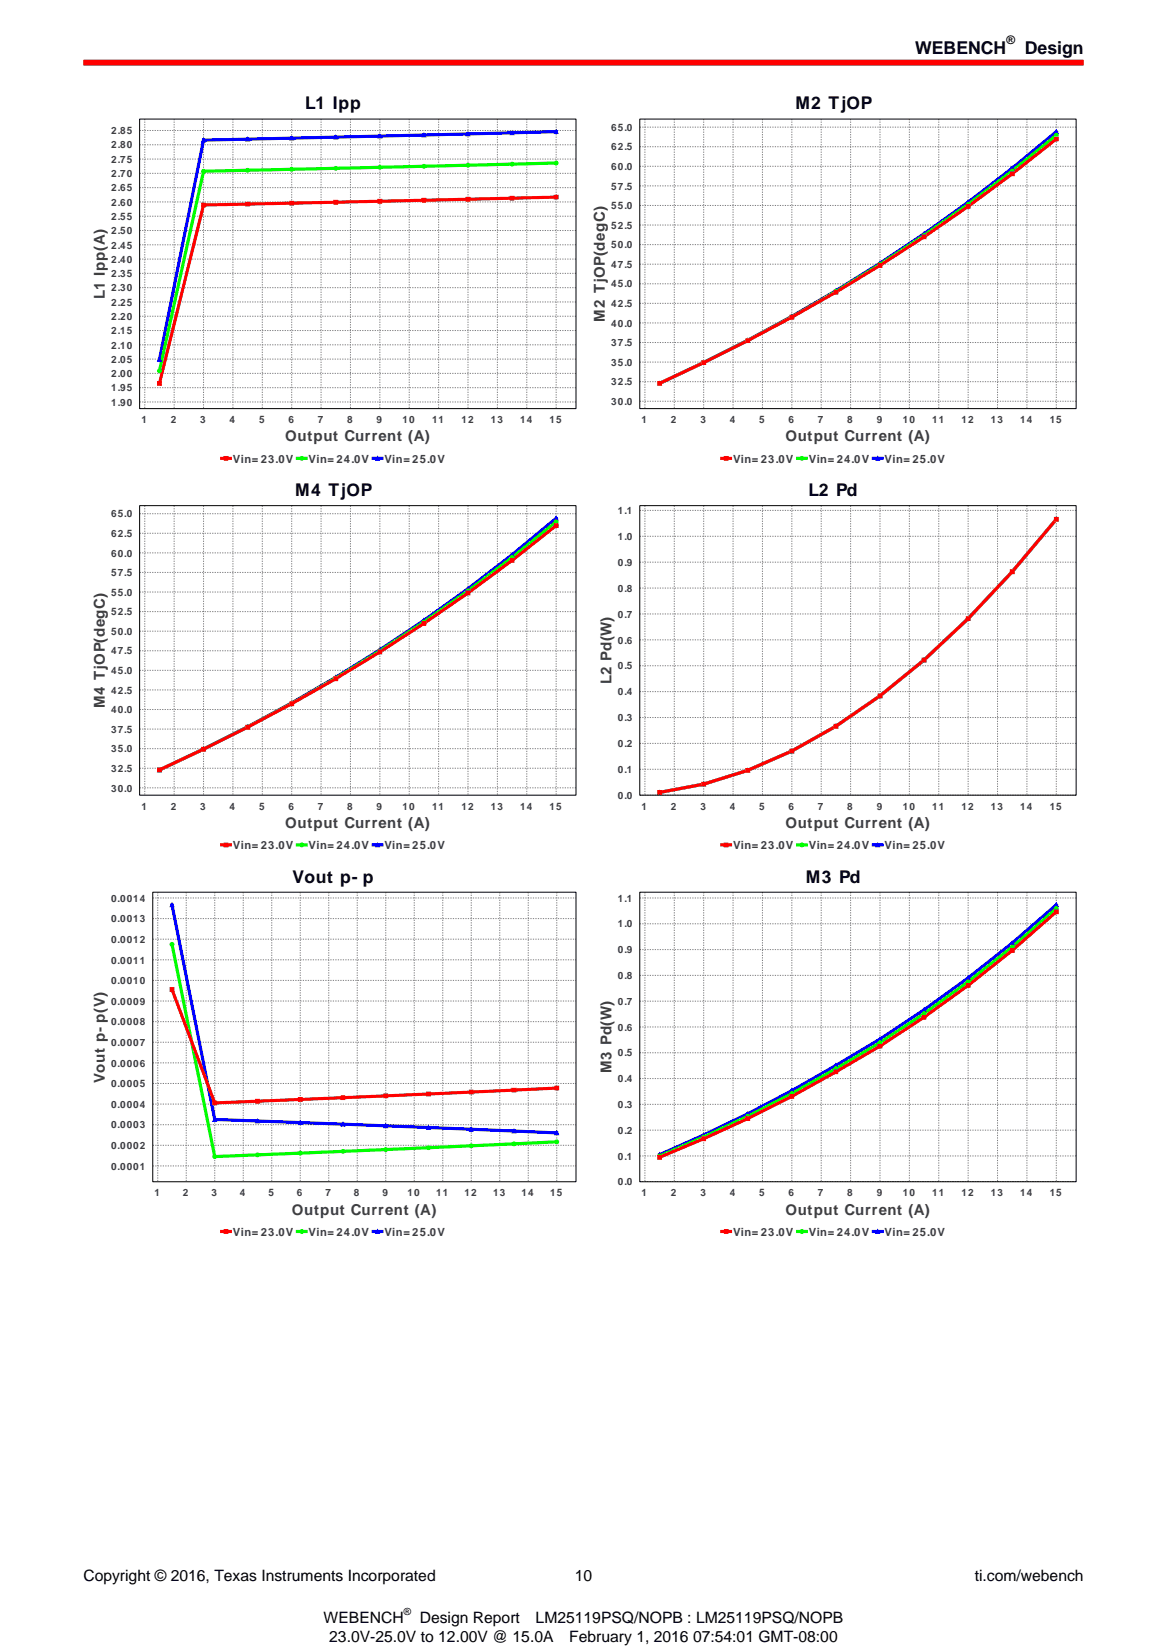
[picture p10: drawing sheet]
<svg xmlns="http://www.w3.org/2000/svg" width="210mm" height="297mm" viewBox="0 0 210 297" stroke-linecap="round" stroke-linejoin="round" font-family="sans-serif">
<defs><g id="words">
<g font-size="3.2">
<text x="164.7" y="9.6">WEBENCH</text>
<text x="184.4" y="9.6">Design</text>
</g>
<g font-size="3.1">
<text x="54.9" y="19.7">L1 Ipp</text>
<text x="143.1" y="19.7">M2 TjOP</text>
<text x="53.1" y="89.2">M4 TjOP</text>
<text x="145.5" y="89.2">L2 Pd</text>
<text x="52.6" y="158.8">Vout p- p</text>
<text x="145" y="158.8">M3 Pd</text>
</g>
<g font-size="2.8">
<text x="15" y="284.4">Copyright © 2016, Texas Instruments Incorporated</text>
<text x="103.4" y="284.4">10</text>
<text x="175.4" y="284.4">ti.com/webench</text>
<text x="58.2" y="292">WEBENCH</text>
<text x="75.5" y="292">Design Report</text>
<text x="96.4" y="292">LM25119PSQ/NOPB : LM25119PSQ/NOPB</text>
<text x="59.2" y="295.4">23.0V-25.0V to 12.00V @ 15.0A</text>
<text x="102.4" y="295.4">February 1, 2016 07:54:01 GMT-08:00</text>
</g>
<g font-size="2.7" fill="#404040">
<text x="18.9" y="53.8" transform="rotate(-90 18.9 53.8)">L1 Ipp(A)</text>
<text x="108.9" y="57.9" transform="rotate(-90 108.9 57.9)">M2 TjOP(degC)</text>
<text x="51.3" y="79.4">Output Current (A)</text>
<text x="141.3" y="79.4">Output Current (A)</text>
<text x="110" y="123.1" transform="rotate(-90 110 123.1)">L2 Pd(W)</text>
<text x="18.9" y="127.4" transform="rotate(-90 18.9 127.4)">M4 TjOP(degC)</text>
<text x="51.3" y="149">Output Current (A)</text>
<text x="141.3" y="149">Output Current (A)</text>
<text x="18.8" y="194.8" transform="rotate(-90 18.8 194.8)">Vout p- p(V)</text>
<text x="110" y="193" transform="rotate(-90 110 193)">M3 Pd(W)</text>
<text x="52.5" y="218.5">Output Current (A)</text>
<text x="141.3" y="218.5">Output Current (A)</text>
</g>
<text font-size="2.1" x="181.1" y="8">®</text>
<g font-size="2" fill="#404040">
<text x="41.9" y="83.2">Vin= 23.0V</text>
<text x="55.5" y="83.2">Vin= 24.0V</text>
<text x="69.2" y="83.2">Vin= 25.0V</text>
<text x="131.9" y="83.2">Vin= 23.0V</text>
<text x="145.5" y="83.2">Vin= 24.0V</text>
<text x="159.2" y="83.2">Vin= 25.0V</text>
<text x="41.9" y="152.7">Vin= 23.0V</text>
<text x="55.5" y="152.7">Vin= 24.0V</text>
<text x="69.2" y="152.7">Vin= 25.0V</text>
<text x="131.9" y="152.7">Vin= 23.0V</text>
<text x="145.5" y="152.7">Vin= 24.0V</text>
<text x="159.2" y="152.7">Vin= 25.0V</text>
<text x="41.9" y="222.3">Vin= 23.0V</text>
<text x="55.5" y="222.3">Vin= 24.0V</text>
<text x="69.2" y="222.3">Vin= 25.0V</text>
<text x="131.9" y="222.3">Vin= 23.0V</text>
<text x="145.5" y="222.3">Vin= 24.0V</text>
<text x="159.2" y="222.3">Vin= 25.0V</text>
</g>
<g font-size="1.8" fill="#404040">
<text x="110" y="23.5">65.0</text>
<text x="20" y="29.3">2.75</text>
<text x="20" y="26.7">2.80</text>
<text x="20" y="24.1">2.85</text>
<text x="110" y="27.1">62.5</text>
<text x="20" y="34.4">2.65</text>
<text x="20" y="31.9">2.70</text>
<text x="110" y="34.1">57.5</text>
<text x="110" y="30.6">60.0</text>
<text x="20" y="39.6">2.55</text>
<text x="20" y="37">2.60</text>
<text x="110" y="41.2">52.5</text>
<text x="110" y="37.6">55.0</text>
<text x="20" y="47.3">2.40</text>
<text x="20" y="44.7">2.45</text>
<text x="20" y="42.1">2.50</text>
<text x="110" y="44.7">50.0</text>
<text x="20" y="52.4">2.30</text>
<text x="20" y="49.8">2.35</text>
<text x="110" y="51.7">45.0</text>
<text x="110" y="48.2">47.5</text>
<text x="20" y="57.6">2.20</text>
<text x="20" y="55">2.25</text>
<text x="110" y="58.8">40.0</text>
<text x="110" y="55.2">42.5</text>
<text x="20" y="65.3">2.05</text>
<text x="20" y="62.7">2.10</text>
<text x="20" y="60.1">2.15</text>
<text x="110" y="65.8">35.0</text>
<text x="110" y="62.3">37.5</text>
<text x="20" y="70.4">1.95</text>
<text x="20" y="67.8">2.00</text>
<text x="110" y="69.3">32.5</text>
<text x="20" y="73">1.90</text>
<text x="25.5" y="76.1">1</text>
<text x="30.7" y="76.1">2</text>
<text x="36" y="76.1">3</text>
<text x="41.3" y="76.1">4</text>
<text x="46.6" y="76.1">5</text>
<text x="51.9" y="76.1">6</text>
<text x="57.2" y="76.1">7</text>
<text x="62.5" y="76.1">8</text>
<text x="67.8" y="76.1">9</text>
<text x="72.5" y="76.1">10</text>
<text x="77.7" y="76.1">11</text>
<text x="83" y="76.1">12</text>
<text x="88.3" y="76.1">13</text>
<text x="93.6" y="76.1">14</text>
<text x="98.9" y="76.1">15</text>
<text x="110" y="72.9">30.0</text>
<text x="115.5" y="76.1">1</text>
<text x="120.7" y="76.1">2</text>
<text x="126" y="76.1">3</text>
<text x="131.3" y="76.1">4</text>
<text x="136.6" y="76.1">5</text>
<text x="141.9" y="76.1">6</text>
<text x="147.2" y="76.1">7</text>
<text x="152.5" y="76.1">8</text>
<text x="157.8" y="76.1">9</text>
<text x="162.5" y="76.1">10</text>
<text x="167.7" y="76.1">11</text>
<text x="173" y="76.1">12</text>
<text x="178.3" y="76.1">13</text>
<text x="183.6" y="76.1">14</text>
<text x="188.9" y="76.1">15</text>
<text x="20" y="93.1">65.0</text>
<text x="111.2" y="92.5">1.1</text>
<text x="20" y="100.1">60.0</text>
<text x="20" y="96.6">62.5</text>
<text x="111.2" y="101.8">0.9</text>
<text x="111.2" y="97.1">1.0</text>
<text x="20" y="107.2">55.0</text>
<text x="20" y="103.6">57.5</text>
<text x="111.2" y="106.5">0.8</text>
<text x="20" y="110.7">52.5</text>
<text x="111.2" y="111.1">0.7</text>
<text x="20" y="117.7">47.5</text>
<text x="20" y="114.2">50.0</text>
<text x="111.2" y="115.8">0.6</text>
<text x="20" y="124.8">42.5</text>
<text x="20" y="121.3">45.0</text>
<text x="111.2" y="125.1">0.4</text>
<text x="111.2" y="120.4">0.5</text>
<text x="20" y="131.8">37.5</text>
<text x="20" y="128.3">40.0</text>
<text x="111.2" y="129.7">0.3</text>
<text x="20" y="135.3">35.0</text>
<text x="111.2" y="134.4">0.2</text>
<text x="20" y="142.4">30.0</text>
<text x="20" y="138.9">32.5</text>
<text x="111.2" y="143.7">0.0</text>
<text x="111.2" y="139.1">0.1</text>
<text x="25.5" y="145.7">1</text>
<text x="30.7" y="145.7">2</text>
<text x="36" y="145.7">3</text>
<text x="41.3" y="145.7">4</text>
<text x="46.6" y="145.7">5</text>
<text x="51.9" y="145.7">6</text>
<text x="57.2" y="145.7">7</text>
<text x="62.5" y="145.7">8</text>
<text x="67.8" y="145.7">9</text>
<text x="72.5" y="145.7">10</text>
<text x="77.7" y="145.7">11</text>
<text x="83" y="145.7">12</text>
<text x="88.3" y="145.7">13</text>
<text x="93.6" y="145.7">14</text>
<text x="98.9" y="145.7">15</text>
<text x="115.5" y="145.7">1</text>
<text x="120.7" y="145.7">2</text>
<text x="126" y="145.7">3</text>
<text x="131.3" y="145.7">4</text>
<text x="136.6" y="145.7">5</text>
<text x="141.9" y="145.7">6</text>
<text x="147.2" y="145.7">7</text>
<text x="152.5" y="145.7">8</text>
<text x="157.8" y="145.7">9</text>
<text x="162.5" y="145.7">10</text>
<text x="167.7" y="145.7">11</text>
<text x="173" y="145.7">12</text>
<text x="178.3" y="145.7">13</text>
<text x="183.6" y="145.7">14</text>
<text x="188.9" y="145.7">15</text>
<text x="20" y="165.9">0.0013</text>
<text x="20" y="162.2">0.0014</text>
<text x="111.2" y="166.8">1.0</text>
<text x="111.2" y="162.2">1.1</text>
<text x="20" y="173.3">0.0011</text>
<text x="20" y="169.6">0.0012</text>
<text x="111.2" y="171.5">0.9</text>
<text x="20" y="177">0.0010</text>
<text x="111.2" y="176.1">0.8</text>
<text x="20" y="184.5">0.0008</text>
<text x="20" y="180.7">0.0009</text>
<text x="111.2" y="185.4">0.6</text>
<text x="111.2" y="180.8">0.7</text>
<text x="20" y="191.9">0.0006</text>
<text x="20" y="188.2">0.0007</text>
<text x="111.2" y="190.1">0.5</text>
<text x="20" y="195.6">0.0005</text>
<text x="111.2" y="194.7">0.4</text>
<text x="20" y="203">0.0003</text>
<text x="20" y="199.3">0.0004</text>
<text x="111.2" y="204">0.2</text>
<text x="111.2" y="199.3">0.3</text>
<text x="20" y="206.7">0.0002</text>
<text x="111.2" y="208.6">0.1</text>
<text x="20" y="210.4">0.0001</text>
<text x="27.8" y="215.2">1</text>
<text x="32.9" y="215.2">2</text>
<text x="38" y="215.2">3</text>
<text x="43.2" y="215.2">4</text>
<text x="48.3" y="215.2">5</text>
<text x="53.4" y="215.2">6</text>
<text x="58.6" y="215.2">7</text>
<text x="63.7" y="215.2">8</text>
<text x="68.8" y="215.2">9</text>
<text x="73.4" y="215.2">10</text>
<text x="78.5" y="215.2">11</text>
<text x="83.6" y="215.2">12</text>
<text x="88.7" y="215.2">13</text>
<text x="93.9" y="215.2">14</text>
<text x="99" y="215.2">15</text>
<text x="111.2" y="213.3">0.0</text>
<text x="115.5" y="215.2">1</text>
<text x="120.7" y="215.2">2</text>
<text x="126" y="215.2">3</text>
<text x="131.3" y="215.2">4</text>
<text x="136.6" y="215.2">5</text>
<text x="141.9" y="215.2">6</text>
<text x="147.2" y="215.2">7</text>
<text x="152.5" y="215.2">8</text>
<text x="157.8" y="215.2">9</text>
<text x="162.5" y="215.2">10</text>
<text x="167.7" y="215.2">11</text>
<text x="173" y="215.2">12</text>
<text x="178.3" y="215.2">13</text>
<text x="183.6" y="215.2">14</text>
<text x="188.9" y="215.2">15</text>
</g>
<text font-size="1.8" x="72.7" y="290.6">®</text>
</g></defs>
<path d="M15 11.3h180" fill="none" stroke="#f00" stroke-width="1.1" stroke-linecap="butt"/>
<g fill="#fff">
<path d="M15 16.6h90v67.5h-90z"/>
<path d="M39.5 80.9h41v3.1h-41z"/>
</g>
<path d="M39.9 82.5h1.6" fill="none" stroke="#f00" stroke-width=".56"/>
<path d="M40.3 82.1h.7v.7h-.7z" fill="#f00"/>
<path d="M40.3 82.1h.7v.7h-.7z" fill="none" stroke="#f00" stroke-width=".18"/>
<path d="M53.5 82.5h1.6" fill="none" stroke="#0f0" stroke-width=".56"/>
<circle cx="54.3" cy="82.5" r=".34" fill="#0f0"/>
<circle cx="54.3" cy="82.5" r=".34" fill="none" stroke="#0f0" stroke-width=".18"/>
<path d="M67.2 82.5h1.5" fill="none" stroke="#00f" stroke-width=".56"/>
<path d="M67.9 82.1l.4 .7h-.7z" fill="#00f"/>
<path d="M67.9 82.1l.4 .7h-.7z" fill="none" stroke="#00f" stroke-width=".18"/>
<path d="M25.1 21.4h78.5v52.1h-78.5z" fill="#fff"/>
<g fill="none" stroke="#808080" stroke-width=".18" stroke-dasharray=".2 .2" stroke-linecap="butt">
<path d="M25.1 38.9h78.5M25.1 36.3h78.5M25.1 33.8h78.5M25.1 31.2h78.5M25.1 28.6h78.5M25.1 26h78.5M25.1 23.5h78.5M26.1 21.4v52.1M31.3 21.4v52.1M36.6 21.4v52.1M41.9 21.4v52.1M47.2 21.4v52.1"/>
<path d="M52.5 21.4v52.1M57.8 21.4v52.1M63.1 21.4v52.1M68.4 21.4v52.1M73.6 21.4v52.1M78.9 21.4v52.1M84.2 21.4v52.1M89.5 21.4v52.1M94.8 21.4v52.1M100.1 21.4v52.1M25.1 59.5h78.5M25.1 56.9h78.5"/>
<path d="M25.1 54.3h78.5M25.1 51.7h78.5M25.1 49.2h78.5M25.1 46.6h78.5M25.1 44h78.5M25.1 41.5h78.5M25.1 72.3h78.5M25.1 69.7h78.5M25.1 67.2h78.5M25.1 64.6h78.5M25.1 62h78.5"/>
</g>
<path d="M100.1 23.7l-63.5 1.5-7.9 39.5" fill="none" stroke="#00f" stroke-width=".56"/>
<path d="M100.1 29.3l-63.5 1.5-7.9 35.9" fill="none" stroke="#0f0" stroke-width=".56"/>
<path d="M100.1 35.5l-63.5 1.4-7.9 32.1" fill="none" stroke="#f00" stroke-width=".56"/>
<path d="M28.7 64.3l.3 .7h-.6z" fill="#00f"/>
<path d="M28.7 64.3l.3 .7h-.6z" fill="none" stroke="#00f" stroke-width=".18"/>
<path d="M36.6 24.9l.4 .6h-.7z" fill="#00f"/>
<path d="M36.6 24.9l.4 .6h-.7z" fill="none" stroke="#00f" stroke-width=".18"/>
<path d="M44.6 24.7l.3 .7h-.7z" fill="#00f"/>
<path d="M44.6 24.7l.3 .7h-.7z" fill="none" stroke="#00f" stroke-width=".18"/>
<path d="M52.5 24.5l.3 .7h-.6z" fill="#00f"/>
<path d="M52.5 24.5l.3 .7h-.6z" fill="none" stroke="#00f" stroke-width=".18"/>
<path d="M60.4 24.3l.4 .7h-.7z" fill="#00f"/>
<path d="M60.4 24.3l.4 .7h-.7z" fill="none" stroke="#00f" stroke-width=".18"/>
<path d="M68.4 24.1l.3 .7h-.7z" fill="#00f"/>
<path d="M68.4 24.1l.3 .7h-.7z" fill="none" stroke="#00f" stroke-width=".18"/>
<path d="M76.3 24l.3 .6h-.7z" fill="#00f"/>
<path d="M76.3 24l.3 .6h-.7z" fill="none" stroke="#00f" stroke-width=".18"/>
<path d="M84.2 23.8l.4 .6h-.7z" fill="#00f"/>
<path d="M84.2 23.8l.4 .6h-.7z" fill="none" stroke="#00f" stroke-width=".18"/>
<path d="M92.1 23.6l.4 .6h-.7z" fill="#00f"/>
<path d="M92.1 23.6l.4 .6h-.7z" fill="none" stroke="#00f" stroke-width=".18"/>
<path d="M100.1 23.3l.3 .7h-.7z" fill="#00f"/>
<path d="M100.1 23.3l.3 .7h-.7z" fill="none" stroke="#00f" stroke-width=".18"/>
<circle cx="28.7" cy="66.7" r=".34" fill="#0f0"/>
<circle cx="28.7" cy="66.7" r=".34" fill="none" stroke="#0f0" stroke-width=".18"/>
<circle cx="36.6" cy="30.8" r=".34" fill="#0f0"/>
<circle cx="36.6" cy="30.8" r=".34" fill="none" stroke="#0f0" stroke-width=".18"/>
<circle cx="44.6" cy="30.6" r=".34" fill="#0f0"/>
<circle cx="44.6" cy="30.6" r=".34" fill="none" stroke="#0f0" stroke-width=".18"/>
<circle cx="52.5" cy="30.5" r=".34" fill="#0f0"/>
<circle cx="52.5" cy="30.5" r=".34" fill="none" stroke="#0f0" stroke-width=".18"/>
<circle cx="60.4" cy="30.3" r=".34" fill="#0f0"/>
<circle cx="60.4" cy="30.3" r=".34" fill="none" stroke="#0f0" stroke-width=".18"/>
<circle cx="68.4" cy="30.1" r=".34" fill="#0f0"/>
<circle cx="68.4" cy="30.1" r=".34" fill="none" stroke="#0f0" stroke-width=".18"/>
<circle cx="76.3" cy="29.9" r=".34" fill="#0f0"/>
<circle cx="76.3" cy="29.9" r=".34" fill="none" stroke="#0f0" stroke-width=".18"/>
<circle cx="84.2" cy="29.7" r=".34" fill="#0f0"/>
<circle cx="84.2" cy="29.7" r=".34" fill="none" stroke="#0f0" stroke-width=".18"/>
<circle cx="92.1" cy="29.5" r=".34" fill="#0f0"/>
<circle cx="92.1" cy="29.5" r=".34" fill="none" stroke="#0f0" stroke-width=".18"/>
<circle cx="100.1" cy="29.3" r=".34" fill="#0f0"/>
<circle cx="100.1" cy="29.3" r=".34" fill="none" stroke="#0f0" stroke-width=".18"/>
<path d="M28.4 68.6h.6v.7h-.6z" fill="#f00"/>
<path d="M28.4 68.6h.6v.7h-.6z" fill="none" stroke="#f00" stroke-width=".18"/>
<path d="M36.3 36.5h.7v.7h-.7z" fill="#f00"/>
<path d="M36.3 36.5h.7v.7h-.7z" fill="none" stroke="#f00" stroke-width=".18"/>
<path d="M44.2 36.4h.7v.7h-.7z" fill="#f00"/>
<path d="M44.2 36.4h.7v.7h-.7z" fill="none" stroke="#f00" stroke-width=".18"/>
<path d="M52.2 36.2h.6v.7h-.6z" fill="#f00"/>
<path d="M52.2 36.2h.6v.7h-.6z" fill="none" stroke="#f00" stroke-width=".18"/>
<path d="M60.1 36h.7v.7h-.7z" fill="#f00"/>
<path d="M60.1 36h.7v.7h-.7z" fill="none" stroke="#f00" stroke-width=".18"/>
<path d="M68 35.9h.7v.6h-.7z" fill="#f00"/>
<path d="M68 35.9h.7v.6h-.7z" fill="none" stroke="#f00" stroke-width=".18"/>
<path d="M75.9 35.7h.7v.7h-.7z" fill="#f00"/>
<path d="M75.9 35.7h.7v.7h-.7z" fill="none" stroke="#f00" stroke-width=".18"/>
<path d="M83.9 35.5h.7v.7h-.7z" fill="#f00"/>
<path d="M83.9 35.5h.7v.7h-.7z" fill="none" stroke="#f00" stroke-width=".18"/>
<path d="M91.8 35.3h.7v.7h-.7z" fill="#f00"/>
<path d="M91.8 35.3h.7v.7h-.7z" fill="none" stroke="#f00" stroke-width=".18"/>
<path d="M99.7 35.1h.7v.7h-.7z" fill="#f00"/>
<path d="M99.7 35.1h.7v.7h-.7z" fill="none" stroke="#f00" stroke-width=".18"/>
<path d="M25.1 21.4h78.5v52.1h-78.5z" fill="none" stroke="#000" stroke-width=".18"/>
<g fill="#fff">
<path d="M105 16.6h90v67.5h-90z"/>
<path d="M129.5 80.9h41v3.1h-41z"/>
</g>
<path d="M129.9 82.5h1.6" fill="none" stroke="#f00" stroke-width=".56"/>
<path d="M130.3 82.1h.7v.7h-.7z" fill="#f00"/>
<path d="M130.3 82.1h.7v.7h-.7z" fill="none" stroke="#f00" stroke-width=".18"/>
<path d="M143.5 82.5h1.6" fill="none" stroke="#0f0" stroke-width=".56"/>
<circle cx="144.3" cy="82.5" r=".34" fill="#0f0"/>
<circle cx="144.3" cy="82.5" r=".34" fill="none" stroke="#0f0" stroke-width=".18"/>
<path d="M157.2 82.5h1.5" fill="none" stroke="#00f" stroke-width=".56"/>
<path d="M157.9 82.1l.4 .7h-.7z" fill="#00f"/>
<path d="M157.9 82.1l.4 .7h-.7z" fill="none" stroke="#00f" stroke-width=".18"/>
<path d="M115.1 21.4h78.5v52.1h-78.5z" fill="#fff"/>
<g fill="none" stroke="#808080" stroke-width=".18" stroke-dasharray=".2 .2" stroke-linecap="butt">
<path d="M115.1 37h78.5M115.1 33.4h78.5M115.1 29.9h78.5M115.1 26.4h78.5M115.1 22.9h78.5M116.1 21.4v52.1M121.3 21.4v52.1M126.6 21.4v52.1M131.9 21.4v52.1M137.2 21.4v52.1M142.5 21.4v52.1M147.8 21.4v52.1"/>
<path d="M153.1 21.4v52.1M158.4 21.4v52.1M163.6 21.4v52.1M168.9 21.4v52.1M174.2 21.4v52.1M179.5 21.4v52.1M184.8 21.4v52.1M190.1 21.4v52.1M115.1 58.1h78.5M115.1 54.6h78.5M115.1 51h78.5M115.1 47.5h78.5"/>
<path d="M115.1 44h78.5M115.1 40.5h78.5M115.1 72.2h78.5M115.1 68.7h78.5M115.1 65.1h78.5M115.1 61.6h78.5"/>
</g>
<path d="M190.1 23.7a299.3 299.3 0 0 1-71.4 45.3" fill="none" stroke="#00f" stroke-width=".56"/>
<path d="M190.1 24.3a309.4 309.4 0 0 1-71.4 44.7" fill="none" stroke="#0f0" stroke-width=".56"/>
<path d="M190.1 25a321.5 321.5 0 0 1-71.4 44" fill="none" stroke="#f00" stroke-width=".56"/>
<path d="M118.7 68.6l.3 .7h-.6z" fill="#00f"/>
<path d="M118.7 68.6l.3 .7h-.6z" fill="none" stroke="#00f" stroke-width=".18"/>
<path d="M126.6 64.9l.4 .6h-.7z" fill="#00f"/>
<path d="M126.6 64.9l.4 .6h-.7z" fill="none" stroke="#00f" stroke-width=".18"/>
<path d="M134.6 60.9l.3 .6h-.7z" fill="#00f"/>
<path d="M134.6 60.9l.3 .6h-.7z" fill="none" stroke="#00f" stroke-width=".18"/>
<path d="M142.5 56.6l.3 .6h-.6z" fill="#00f"/>
<path d="M142.5 56.6l.3 .6h-.6z" fill="none" stroke="#00f" stroke-width=".18"/>
<path d="M150.4 52l.4 .6h-.7z" fill="#00f"/>
<path d="M150.4 52l.4 .6h-.7z" fill="none" stroke="#00f" stroke-width=".18"/>
<path d="M158.4 47l.3 .7h-.7z" fill="#00f"/>
<path d="M158.4 47l.3 .7h-.7z" fill="none" stroke="#00f" stroke-width=".18"/>
<path d="M166.3 41.7l.3 .7h-.7z" fill="#00f"/>
<path d="M166.3 41.7l.3 .7h-.7z" fill="none" stroke="#00f" stroke-width=".18"/>
<path d="M174.2 36l.4 .7h-.7z" fill="#00f"/>
<path d="M174.2 36l.4 .7h-.7z" fill="none" stroke="#00f" stroke-width=".18"/>
<path d="M182.1 29.9l.4 .7h-.7z" fill="#00f"/>
<path d="M182.1 29.9l.4 .7h-.7z" fill="none" stroke="#00f" stroke-width=".18"/>
<path d="M190.1 23.3l.3 .7h-.7z" fill="#00f"/>
<path d="M190.1 23.3l.3 .7h-.7z" fill="none" stroke="#00f" stroke-width=".18"/>
<circle cx="118.7" cy="69" r=".34" fill="#0f0"/>
<circle cx="118.7" cy="69" r=".34" fill="none" stroke="#0f0" stroke-width=".18"/>
<circle cx="126.6" cy="65.2" r=".34" fill="#0f0"/>
<circle cx="126.6" cy="65.2" r=".34" fill="none" stroke="#0f0" stroke-width=".18"/>
<circle cx="134.6" cy="61.2" r=".34" fill="#0f0"/>
<circle cx="134.6" cy="61.2" r=".34" fill="none" stroke="#0f0" stroke-width=".18"/>
<circle cx="142.5" cy="57" r=".34" fill="#0f0"/>
<circle cx="142.5" cy="57" r=".34" fill="none" stroke="#0f0" stroke-width=".18"/>
<circle cx="150.4" cy="52.4" r=".34" fill="#0f0"/>
<circle cx="150.4" cy="52.4" r=".34" fill="none" stroke="#0f0" stroke-width=".18"/>
<circle cx="158.4" cy="47.5" r=".34" fill="#0f0"/>
<circle cx="158.4" cy="47.5" r=".34" fill="none" stroke="#0f0" stroke-width=".18"/>
<circle cx="166.3" cy="42.3" r=".34" fill="#0f0"/>
<circle cx="166.3" cy="42.3" r=".34" fill="none" stroke="#0f0" stroke-width=".18"/>
<circle cx="174.2" cy="36.7" r=".34" fill="#0f0"/>
<circle cx="174.2" cy="36.7" r=".34" fill="none" stroke="#0f0" stroke-width=".18"/>
<circle cx="182.1" cy="30.7" r=".34" fill="#0f0"/>
<circle cx="182.1" cy="30.7" r=".34" fill="none" stroke="#0f0" stroke-width=".18"/>
<circle cx="190.1" cy="24.3" r=".34" fill="#0f0"/>
<circle cx="190.1" cy="24.3" r=".34" fill="none" stroke="#0f0" stroke-width=".18"/>
<path d="M118.4 68.6h.6v.7h-.6z" fill="#f00"/>
<path d="M118.4 68.6h.6v.7h-.6z" fill="none" stroke="#f00" stroke-width=".18"/>
<path d="M126.3 64.9h.7v.7h-.7z" fill="#f00"/>
<path d="M126.3 64.9h.7v.7h-.7z" fill="none" stroke="#f00" stroke-width=".18"/>
<path d="M134.2 60.9h.7v.7h-.7z" fill="#f00"/>
<path d="M134.2 60.9h.7v.7h-.7z" fill="none" stroke="#f00" stroke-width=".18"/>
<path d="M142.2 56.7h.6v.7h-.6z" fill="#f00"/>
<path d="M142.2 56.7h.6v.7h-.6z" fill="none" stroke="#f00" stroke-width=".18"/>
<path d="M150.1 52.2h.7v.7h-.7z" fill="#f00"/>
<path d="M150.1 52.2h.7v.7h-.7z" fill="none" stroke="#f00" stroke-width=".18"/>
<path d="M158 47.4h.7v.7h-.7z" fill="#f00"/>
<path d="M158 47.4h.7v.7h-.7z" fill="none" stroke="#f00" stroke-width=".18"/>
<path d="M165.9 42.3h.7v.7h-.7z" fill="#f00"/>
<path d="M165.9 42.3h.7v.7h-.7z" fill="none" stroke="#f00" stroke-width=".18"/>
<path d="M173.9 36.8h.7v.7h-.7z" fill="#f00"/>
<path d="M173.9 36.8h.7v.7h-.7z" fill="none" stroke="#f00" stroke-width=".18"/>
<path d="M181.8 30.9h.7v.7h-.7z" fill="#f00"/>
<path d="M181.8 30.9h.7v.7h-.7z" fill="none" stroke="#f00" stroke-width=".18"/>
<path d="M189.7 24.7h.7v.6h-.7z" fill="#f00"/>
<path d="M189.7 24.7h.7v.6h-.7z" fill="none" stroke="#f00" stroke-width=".18"/>
<path d="M115.1 21.4h78.5v52.1h-78.5z" fill="none" stroke="#000" stroke-width=".18"/>
<g fill="#fff">
<path d="M15 86.1h90v67.5h-90z"/>
<path d="M39.5 150.5h41v3h-41z"/>
</g>
<path d="M39.9 152h1.6" fill="none" stroke="#f00" stroke-width=".56"/>
<path d="M40.3 151.7h.7v.6h-.7z" fill="#f00"/>
<path d="M40.3 151.7h.7v.6h-.7z" fill="none" stroke="#f00" stroke-width=".18"/>
<path d="M53.5 152h1.6" fill="none" stroke="#0f0" stroke-width=".56"/>
<circle cx="54.3" cy="152" r=".34" fill="#0f0"/>
<circle cx="54.3" cy="152" r=".34" fill="none" stroke="#0f0" stroke-width=".18"/>
<path d="M67.2 152h1.5" fill="none" stroke="#00f" stroke-width=".56"/>
<path d="M67.9 151.7l.4 .6h-.7z" fill="#00f"/>
<path d="M67.9 151.7l.4 .6h-.7z" fill="none" stroke="#00f" stroke-width=".18"/>
<path d="M25.1 91h78.5v52h-78.5z" fill="#fff"/>
<g fill="none" stroke="#808080" stroke-width=".18" stroke-dasharray=".2 .2" stroke-linecap="butt">
<path d="M25.1 99.5h78.5M25.1 95.9h78.5M25.1 92.4h78.5M26.1 91v52M31.3 91v52M36.6 91v52M41.9 91v52M47.2 91v52M52.5 91v52M57.8 91v52M63.1 91v52M68.4 91v52"/>
<path d="M73.6 91v52M78.9 91v52M84.2 91v52M89.5 91v52M94.8 91v52M100.1 91v52M25.1 117.1h78.5M25.1 113.5h78.5M25.1 110h78.5M25.1 106.5h78.5M25.1 103h78.5M25.1 138.2h78.5"/>
<path d="M25.1 134.7h78.5M25.1 131.2h78.5M25.1 127.6h78.5M25.1 124.1h78.5M25.1 120.6h78.5M25.1 141.7h78.5"/>
</g>
<path d="M100.1 93.2a299.3 299.3 0 0 1-71.4 45.3" fill="none" stroke="#00f" stroke-width=".56"/>
<path d="M100.1 93.9a309.4 309.4 0 0 1-71.4 44.6" fill="none" stroke="#0f0" stroke-width=".56"/>
<path d="M100.1 94.5a321.5 321.5 0 0 1-71.4 44" fill="none" stroke="#f00" stroke-width=".56"/>
<path d="M28.7 138.2l.3 .7h-.6z" fill="#00f"/>
<path d="M28.7 138.2l.3 .7h-.6z" fill="none" stroke="#00f" stroke-width=".18"/>
<path d="M36.6 134.4l.4 .7h-.7z" fill="#00f"/>
<path d="M36.6 134.4l.4 .7h-.7z" fill="none" stroke="#00f" stroke-width=".18"/>
<path d="M44.6 130.4l.3 .7h-.7z" fill="#00f"/>
<path d="M44.6 130.4l.3 .7h-.7z" fill="none" stroke="#00f" stroke-width=".18"/>
<path d="M52.5 126.1l.3 .7h-.6z" fill="#00f"/>
<path d="M52.5 126.1l.3 .7h-.6z" fill="none" stroke="#00f" stroke-width=".18"/>
<path d="M60.4 121.5l.4 .7h-.7z" fill="#00f"/>
<path d="M60.4 121.5l.4 .7h-.7z" fill="none" stroke="#00f" stroke-width=".18"/>
<path d="M68.4 116.6l.3 .6h-.7z" fill="#00f"/>
<path d="M68.4 116.6l.3 .6h-.7z" fill="none" stroke="#00f" stroke-width=".18"/>
<path d="M76.3 111.3l.3 .6h-.7z" fill="#00f"/>
<path d="M76.3 111.3l.3 .6h-.7z" fill="none" stroke="#00f" stroke-width=".18"/>
<path d="M84.2 105.6l.4 .6h-.7z" fill="#00f"/>
<path d="M84.2 105.6l.4 .6h-.7z" fill="none" stroke="#00f" stroke-width=".18"/>
<path d="M92.1 99.5l.4 .6h-.7z" fill="#00f"/>
<path d="M92.1 99.5l.4 .6h-.7z" fill="none" stroke="#00f" stroke-width=".18"/>
<path d="M100.1 92.9l.3 .7h-.7z" fill="#00f"/>
<path d="M100.1 92.9l.3 .7h-.7z" fill="none" stroke="#00f" stroke-width=".18"/>
<circle cx="28.7" cy="138.5" r=".34" fill="#0f0"/>
<circle cx="28.7" cy="138.5" r=".34" fill="none" stroke="#0f0" stroke-width=".18"/>
<circle cx="36.6" cy="134.8" r=".34" fill="#0f0"/>
<circle cx="36.6" cy="134.8" r=".34" fill="none" stroke="#0f0" stroke-width=".18"/>
<circle cx="44.6" cy="130.8" r=".34" fill="#0f0"/>
<circle cx="44.6" cy="130.8" r=".34" fill="none" stroke="#0f0" stroke-width=".18"/>
<circle cx="52.5" cy="126.5" r=".34" fill="#0f0"/>
<circle cx="52.5" cy="126.5" r=".34" fill="none" stroke="#0f0" stroke-width=".18"/>
<circle cx="60.4" cy="122" r=".34" fill="#0f0"/>
<circle cx="60.4" cy="122" r=".34" fill="none" stroke="#0f0" stroke-width=".18"/>
<circle cx="68.4" cy="117.1" r=".34" fill="#0f0"/>
<circle cx="68.4" cy="117.1" r=".34" fill="none" stroke="#0f0" stroke-width=".18"/>
<circle cx="76.3" cy="111.9" r=".34" fill="#0f0"/>
<circle cx="76.3" cy="111.9" r=".34" fill="none" stroke="#0f0" stroke-width=".18"/>
<circle cx="84.2" cy="106.3" r=".34" fill="#0f0"/>
<circle cx="84.2" cy="106.3" r=".34" fill="none" stroke="#0f0" stroke-width=".18"/>
<circle cx="92.1" cy="100.3" r=".34" fill="#0f0"/>
<circle cx="92.1" cy="100.3" r=".34" fill="none" stroke="#0f0" stroke-width=".18"/>
<circle cx="100.1" cy="93.9" r=".34" fill="#0f0"/>
<circle cx="100.1" cy="93.9" r=".34" fill="none" stroke="#0f0" stroke-width=".18"/>
<path d="M28.4 138.2h.6v.6h-.6z" fill="#f00"/>
<path d="M28.4 138.2h.6v.6h-.6z" fill="none" stroke="#f00" stroke-width=".18"/>
<path d="M36.3 134.4h.7v.7h-.7z" fill="#f00"/>
<path d="M36.3 134.4h.7v.7h-.7z" fill="none" stroke="#f00" stroke-width=".18"/>
<path d="M44.2 130.5h.7v.7h-.7z" fill="#f00"/>
<path d="M44.2 130.5h.7v.7h-.7z" fill="none" stroke="#f00" stroke-width=".18"/>
<path d="M52.2 126.3h.6v.6h-.6z" fill="#f00"/>
<path d="M52.2 126.3h.6v.6h-.6z" fill="none" stroke="#f00" stroke-width=".18"/>
<path d="M60.1 121.8h.7v.6h-.7z" fill="#f00"/>
<path d="M60.1 121.8h.7v.6h-.7z" fill="none" stroke="#f00" stroke-width=".18"/>
<path d="M68 117h.7v.6h-.7z" fill="#f00"/>
<path d="M68 117h.7v.6h-.7z" fill="none" stroke="#f00" stroke-width=".18"/>
<path d="M75.9 111.8h.7v.7h-.7z" fill="#f00"/>
<path d="M75.9 111.8h.7v.7h-.7z" fill="none" stroke="#f00" stroke-width=".18"/>
<path d="M83.9 106.3h.7v.7h-.7z" fill="#f00"/>
<path d="M83.9 106.3h.7v.7h-.7z" fill="none" stroke="#f00" stroke-width=".18"/>
<path d="M91.8 100.5h.7v.7h-.7z" fill="#f00"/>
<path d="M91.8 100.5h.7v.7h-.7z" fill="none" stroke="#f00" stroke-width=".18"/>
<path d="M99.7 94.2h.7v.7h-.7z" fill="#f00"/>
<path d="M99.7 94.2h.7v.7h-.7z" fill="none" stroke="#f00" stroke-width=".18"/>
<path d="M25.1 91h78.5v52h-78.5z" fill="none" stroke="#000" stroke-width=".18"/>
<g fill="#fff">
<path d="M105 86.1h90v67.5h-90z"/>
<path d="M129.5 150.5h41v3h-41z"/>
</g>
<path d="M129.9 152h1.6" fill="none" stroke="#f00" stroke-width=".56"/>
<path d="M130.3 151.7h.7v.6h-.7z" fill="#f00"/>
<path d="M130.3 151.7h.7v.6h-.7z" fill="none" stroke="#f00" stroke-width=".18"/>
<path d="M143.5 152h1.6" fill="none" stroke="#0f0" stroke-width=".56"/>
<circle cx="144.3" cy="152" r=".34" fill="#0f0"/>
<circle cx="144.3" cy="152" r=".34" fill="none" stroke="#0f0" stroke-width=".18"/>
<path d="M157.2 152h1.5" fill="none" stroke="#00f" stroke-width=".56"/>
<path d="M157.9 151.7l.4 .6h-.7z" fill="#00f"/>
<path d="M157.9 151.7l.4 .6h-.7z" fill="none" stroke="#00f" stroke-width=".18"/>
<path d="M115.1 91h78.5v52h-78.5z" fill="#fff"/>
<g fill="none" stroke="#808080" stroke-width=".18" stroke-dasharray=".2 .2" stroke-linecap="butt">
<path d="M115.1 96.5h78.5M115.1 91.8h78.5M116.1 91v52M121.3 91v52M126.6 91v52M131.9 91v52M137.2 91v52M142.5 91v52M147.8 91v52M153.1 91v52M158.4 91v52M163.6 91v52"/>
<path d="M168.9 91v52M174.2 91v52M179.5 91v52M184.8 91v52M190.1 91v52M115.1 119.8h78.5M115.1 115.1h78.5M115.1 110.4h78.5M115.1 105.8h78.5M115.1 101.1h78.5M115.1 138.4h78.5M115.1 133.7h78.5"/>
<path d="M115.1 129.1h78.5M115.1 124.4h78.5M115.1 143h78.5"/>
</g>
<path d="M190.1 93.4a179.6 179.6 0 0 1-31.7 31.8 89.3 89.3 0 0 1-31.8 15.9l-7.9 1.5" fill="none" stroke="#00f" stroke-width=".56"/>
<path d="M190.1 93.4a179.6 179.6 0 0 1-31.7 31.8 89.3 89.3 0 0 1-31.8 15.9l-7.9 1.5" fill="none" stroke="#0f0" stroke-width=".56"/>
<path d="M190.1 93.4a179.6 179.6 0 0 1-31.7 31.8 89.3 89.3 0 0 1-31.8 15.9l-7.9 1.5" fill="none" stroke="#f00" stroke-width=".56"/>
<path d="M118.7 142.2l.3 .7h-.6z" fill="#00f"/>
<path d="M118.7 142.2l.3 .7h-.6z" fill="none" stroke="#00f" stroke-width=".18"/>
<path d="M126.6 140.7l.4 .7h-.7z" fill="#00f"/>
<path d="M126.6 140.7l.4 .7h-.7z" fill="none" stroke="#00f" stroke-width=".18"/>
<path d="M134.6 138.2l.3 .7h-.7z" fill="#00f"/>
<path d="M134.6 138.2l.3 .7h-.7z" fill="none" stroke="#00f" stroke-width=".18"/>
<path d="M142.5 134.8l.3 .6h-.6z" fill="#00f"/>
<path d="M142.5 134.8l.3 .6h-.6z" fill="none" stroke="#00f" stroke-width=".18"/>
<path d="M150.4 130.3l.4 .7h-.7z" fill="#00f"/>
<path d="M150.4 130.3l.4 .7h-.7z" fill="none" stroke="#00f" stroke-width=".18"/>
<path d="M158.4 124.8l.3 .7h-.7z" fill="#00f"/>
<path d="M158.4 124.8l.3 .7h-.7z" fill="none" stroke="#00f" stroke-width=".18"/>
<path d="M166.3 118.4l.3 .7h-.7z" fill="#00f"/>
<path d="M166.3 118.4l.3 .7h-.7z" fill="none" stroke="#00f" stroke-width=".18"/>
<path d="M174.2 110.9l.4 .7h-.7z" fill="#00f"/>
<path d="M174.2 110.9l.4 .7h-.7z" fill="none" stroke="#00f" stroke-width=".18"/>
<path d="M182.1 102.5l.4 .7h-.7z" fill="#00f"/>
<path d="M182.1 102.5l.4 .7h-.7z" fill="none" stroke="#00f" stroke-width=".18"/>
<path d="M190.1 93.1l.3 .7h-.7z" fill="#00f"/>
<path d="M190.1 93.1l.3 .7h-.7z" fill="none" stroke="#00f" stroke-width=".18"/>
<circle cx="118.7" cy="142.6" r=".34" fill="#0f0"/>
<circle cx="118.7" cy="142.6" r=".34" fill="none" stroke="#0f0" stroke-width=".18"/>
<circle cx="126.6" cy="141.1" r=".34" fill="#0f0"/>
<circle cx="126.6" cy="141.1" r=".34" fill="none" stroke="#0f0" stroke-width=".18"/>
<circle cx="134.6" cy="138.6" r=".34" fill="#0f0"/>
<circle cx="134.6" cy="138.6" r=".34" fill="none" stroke="#0f0" stroke-width=".18"/>
<circle cx="142.5" cy="135.1" r=".34" fill="#0f0"/>
<circle cx="142.5" cy="135.1" r=".34" fill="none" stroke="#0f0" stroke-width=".18"/>
<circle cx="150.4" cy="130.6" r=".34" fill="#0f0"/>
<circle cx="150.4" cy="130.6" r=".34" fill="none" stroke="#0f0" stroke-width=".18"/>
<circle cx="158.4" cy="125.2" r=".34" fill="#0f0"/>
<circle cx="158.4" cy="125.2" r=".34" fill="none" stroke="#0f0" stroke-width=".18"/>
<circle cx="166.3" cy="118.7" r=".34" fill="#0f0"/>
<circle cx="166.3" cy="118.7" r=".34" fill="none" stroke="#0f0" stroke-width=".18"/>
<circle cx="174.2" cy="111.3" r=".34" fill="#0f0"/>
<circle cx="174.2" cy="111.3" r=".34" fill="none" stroke="#0f0" stroke-width=".18"/>
<circle cx="182.1" cy="102.8" r=".34" fill="#0f0"/>
<circle cx="182.1" cy="102.8" r=".34" fill="none" stroke="#0f0" stroke-width=".18"/>
<circle cx="190.1" cy="93.4" r=".34" fill="#0f0"/>
<circle cx="190.1" cy="93.4" r=".34" fill="none" stroke="#0f0" stroke-width=".18"/>
<path d="M118.4 142.2h.6v.7h-.6z" fill="#f00"/>
<path d="M118.4 142.2h.6v.7h-.6z" fill="none" stroke="#f00" stroke-width=".18"/>
<path d="M126.3 140.7h.7v.7h-.7z" fill="#f00"/>
<path d="M126.3 140.7h.7v.7h-.7z" fill="none" stroke="#f00" stroke-width=".18"/>
<path d="M134.2 138.2h.7v.7h-.7z" fill="#f00"/>
<path d="M134.2 138.2h.7v.7h-.7z" fill="none" stroke="#f00" stroke-width=".18"/>
<path d="M142.2 134.8h.6v.6h-.6z" fill="#f00"/>
<path d="M142.2 134.8h.6v.6h-.6z" fill="none" stroke="#f00" stroke-width=".18"/>
<path d="M150.1 130.3h.7v.7h-.7z" fill="#f00"/>
<path d="M150.1 130.3h.7v.7h-.7z" fill="none" stroke="#f00" stroke-width=".18"/>
<path d="M158 124.8h.7v.7h-.7z" fill="#f00"/>
<path d="M158 124.8h.7v.7h-.7z" fill="none" stroke="#f00" stroke-width=".18"/>
<path d="M165.9 118.4h.7v.7h-.7z" fill="#f00"/>
<path d="M165.9 118.4h.7v.7h-.7z" fill="none" stroke="#f00" stroke-width=".18"/>
<path d="M173.9 110.9h.7v.7h-.7z" fill="#f00"/>
<path d="M173.9 110.9h.7v.7h-.7z" fill="none" stroke="#f00" stroke-width=".18"/>
<path d="M181.8 102.5h.7v.7h-.7z" fill="#f00"/>
<path d="M181.8 102.5h.7v.7h-.7z" fill="none" stroke="#f00" stroke-width=".18"/>
<path d="M189.7 93.1h.7v.7h-.7z" fill="#f00"/>
<path d="M189.7 93.1h.7v.7h-.7z" fill="none" stroke="#f00" stroke-width=".18"/>
<path d="M115.1 91h78.5v52h-78.5z" fill="none" stroke="#000" stroke-width=".18"/>
<g fill="#fff">
<path d="M15 155.7h90v67.5h-90z"/>
<path d="M39.5 220h41v3h-41z"/>
</g>
<path d="M39.9 221.5h1.6" fill="none" stroke="#f00" stroke-width=".56"/>
<path d="M40.3 221.2h.7v.7h-.7z" fill="#f00"/>
<path d="M40.3 221.2h.7v.7h-.7z" fill="none" stroke="#f00" stroke-width=".18"/>
<path d="M53.5 221.5h1.6" fill="none" stroke="#0f0" stroke-width=".56"/>
<circle cx="54.3" cy="221.5" r=".34" fill="#0f0"/>
<circle cx="54.3" cy="221.5" r=".34" fill="none" stroke="#0f0" stroke-width=".18"/>
<path d="M67.2 221.5h1.5" fill="none" stroke="#00f" stroke-width=".56"/>
<path d="M67.9 221.2l.4 .7h-.7z" fill="#00f"/>
<path d="M67.9 221.2l.4 .7h-.7z" fill="none" stroke="#00f" stroke-width=".18"/>
<path d="M27.5 160.5h76.1v52.1h-76.1z" fill="#fff"/>
<g fill="none" stroke="#808080" stroke-width=".18" stroke-dasharray=".2 .2" stroke-linecap="butt">
<path d="M27.5 176.4h76.1M27.5 172.7h76.1M27.5 169h76.1M27.5 165.2h76.1M27.5 161.5h76.1M28.4 160.5v52.1M33.5 160.5v52.1M38.6 160.5v52.1M43.8 160.5v52.1M48.9 160.5v52.1M54 160.5v52.1M59.2 160.5v52.1"/>
<path d="M64.3 160.5v52.1M69.4 160.5v52.1M74.5 160.5v52.1M79.7 160.5v52.1M84.8 160.5v52.1M89.9 160.5v52.1M95.1 160.5v52.1M100.2 160.5v52.1M27.5 198.6h76.1M27.5 194.9h76.1M27.5 191.2h76.1M27.5 187.5h76.1"/>
<path d="M27.5 183.8h76.1M27.5 180.1h76.1M27.5 209.7h76.1M27.5 206h76.1M27.5 202.3h76.1"/>
</g>
<path d="M30.9 162.8l7.7 38.6 61.6 2.4" fill="none" stroke="#00f" stroke-width=".56"/>
<path d="M30.9 169.9l7.7 38.2 61.6-2.7" fill="none" stroke="#0f0" stroke-width=".56"/>
<path d="M30.9 178l7.7 20.4 61.6-2.7" fill="none" stroke="#f00" stroke-width=".56"/>
<path d="M30.9 162.4l.4 .7h-.7z" fill="#00f"/>
<path d="M30.9 162.4l.4 .7h-.7z" fill="none" stroke="#00f" stroke-width=".18"/>
<path d="M38.6 201l.4 .7h-.7z" fill="#00f"/>
<path d="M38.6 201l.4 .7h-.7z" fill="none" stroke="#00f" stroke-width=".18"/>
<path d="M46.3 201.3l.4 .7h-.7z" fill="#00f"/>
<path d="M46.3 201.3l.4 .7h-.7z" fill="none" stroke="#00f" stroke-width=".18"/>
<path d="M54 201.6l.4 .7h-.7z" fill="#00f"/>
<path d="M54 201.6l.4 .7h-.7z" fill="none" stroke="#00f" stroke-width=".18"/>
<path d="M61.7 201.9l.4 .7h-.7z" fill="#00f"/>
<path d="M61.7 201.9l.4 .7h-.7z" fill="none" stroke="#00f" stroke-width=".18"/>
<path d="M69.4 202.2l.4 .7h-.7z" fill="#00f"/>
<path d="M69.4 202.2l.4 .7h-.7z" fill="none" stroke="#00f" stroke-width=".18"/>
<path d="M77.1 202.5l.3 .7h-.6z" fill="#00f"/>
<path d="M77.1 202.5l.3 .7h-.6z" fill="none" stroke="#00f" stroke-width=".18"/>
<path d="M84.8 202.8l.3 .7h-.6z" fill="#00f"/>
<path d="M84.8 202.8l.3 .7h-.6z" fill="none" stroke="#00f" stroke-width=".18"/>
<path d="M92.5 203.1l.3 .7h-.6z" fill="#00f"/>
<path d="M92.5 203.1l.3 .7h-.6z" fill="none" stroke="#00f" stroke-width=".18"/>
<path d="M100.2 203.5l.3 .6h-.6z" fill="#00f"/>
<path d="M100.2 203.5l.3 .6h-.6z" fill="none" stroke="#00f" stroke-width=".18"/>
<circle cx="30.9" cy="169.9" r=".34" fill="#0f0"/>
<circle cx="30.9" cy="169.9" r=".34" fill="none" stroke="#0f0" stroke-width=".18"/>
<circle cx="38.6" cy="208.1" r=".34" fill="#0f0"/>
<circle cx="38.6" cy="208.1" r=".34" fill="none" stroke="#0f0" stroke-width=".18"/>
<circle cx="46.3" cy="207.8" r=".34" fill="#0f0"/>
<circle cx="46.3" cy="207.8" r=".34" fill="none" stroke="#0f0" stroke-width=".18"/>
<circle cx="54" cy="207.4" r=".34" fill="#0f0"/>
<circle cx="54" cy="207.4" r=".34" fill="none" stroke="#0f0" stroke-width=".18"/>
<circle cx="61.7" cy="207.1" r=".34" fill="#0f0"/>
<circle cx="61.7" cy="207.1" r=".34" fill="none" stroke="#0f0" stroke-width=".18"/>
<circle cx="69.4" cy="206.8" r=".34" fill="#0f0"/>
<circle cx="69.4" cy="206.8" r=".34" fill="none" stroke="#0f0" stroke-width=".18"/>
<circle cx="77.1" cy="206.5" r=".34" fill="#0f0"/>
<circle cx="77.1" cy="206.5" r=".34" fill="none" stroke="#0f0" stroke-width=".18"/>
<circle cx="84.8" cy="206.1" r=".34" fill="#0f0"/>
<circle cx="84.8" cy="206.1" r=".34" fill="none" stroke="#0f0" stroke-width=".18"/>
<circle cx="92.5" cy="205.8" r=".34" fill="#0f0"/>
<circle cx="92.5" cy="205.8" r=".34" fill="none" stroke="#0f0" stroke-width=".18"/>
<circle cx="100.2" cy="205.4" r=".34" fill="#0f0"/>
<circle cx="100.2" cy="205.4" r=".34" fill="none" stroke="#0f0" stroke-width=".18"/>
<path d="M30.6 177.7h.7v.6h-.7z" fill="#f00"/>
<path d="M30.6 177.7h.7v.6h-.7z" fill="none" stroke="#f00" stroke-width=".18"/>
<path d="M38.3 198.1h.7v.6h-.7z" fill="#f00"/>
<path d="M38.3 198.1h.7v.6h-.7z" fill="none" stroke="#f00" stroke-width=".18"/>
<path d="M46 197.8h.7v.6h-.7z" fill="#f00"/>
<path d="M46 197.8h.7v.6h-.7z" fill="none" stroke="#f00" stroke-width=".18"/>
<path d="M53.7 197.4h.7v.7h-.7z" fill="#f00"/>
<path d="M53.7 197.4h.7v.7h-.7z" fill="none" stroke="#f00" stroke-width=".18"/>
<path d="M61.4 197.1h.7v.7h-.7z" fill="#f00"/>
<path d="M61.4 197.1h.7v.7h-.7z" fill="none" stroke="#f00" stroke-width=".18"/>
<path d="M69.1 196.8h.7v.7h-.7z" fill="#f00"/>
<path d="M69.1 196.8h.7v.7h-.7z" fill="none" stroke="#f00" stroke-width=".18"/>
<path d="M76.8 196.5h.6v.6h-.6z" fill="#f00"/>
<path d="M76.8 196.5h.6v.6h-.6z" fill="none" stroke="#f00" stroke-width=".18"/>
<path d="M84.5 196.1h.6v.7h-.6z" fill="#f00"/>
<path d="M84.5 196.1h.6v.7h-.6z" fill="none" stroke="#f00" stroke-width=".18"/>
<path d="M92.2 195.8h.6v.6h-.6z" fill="#f00"/>
<path d="M92.2 195.8h.6v.6h-.6z" fill="none" stroke="#f00" stroke-width=".18"/>
<path d="M99.9 195.4h.6v.7h-.6z" fill="#f00"/>
<path d="M99.9 195.4h.6v.7h-.6z" fill="none" stroke="#f00" stroke-width=".18"/>
<path d="M27.5 160.5h76.1v52.1h-76.1z" fill="none" stroke="#000" stroke-width=".18"/>
<g fill="#fff">
<path d="M105 155.7h90v67.5h-90z"/>
<path d="M129.5 220h41v3h-41z"/>
</g>
<path d="M129.9 221.5h1.6" fill="none" stroke="#f00" stroke-width=".56"/>
<path d="M130.3 221.2h.7v.7h-.7z" fill="#f00"/>
<path d="M130.3 221.2h.7v.7h-.7z" fill="none" stroke="#f00" stroke-width=".18"/>
<path d="M143.5 221.5h1.6" fill="none" stroke="#0f0" stroke-width=".56"/>
<circle cx="144.3" cy="221.5" r=".34" fill="#0f0"/>
<circle cx="144.3" cy="221.5" r=".34" fill="none" stroke="#0f0" stroke-width=".18"/>
<path d="M157.2 221.5h1.5" fill="none" stroke="#00f" stroke-width=".56"/>
<path d="M157.9 221.2l.4 .7h-.7z" fill="#00f"/>
<path d="M157.9 221.2l.4 .7h-.7z" fill="none" stroke="#00f" stroke-width=".18"/>
<path d="M115.1 160.5h78.5v52.1h-78.5z" fill="#fff"/>
<g fill="none" stroke="#808080" stroke-width=".18" stroke-dasharray=".2 .2" stroke-linecap="butt">
<path d="M115.1 175.5h78.5M115.1 170.8h78.5M115.1 166.2h78.5M115.1 161.5h78.5M116.1 160.5v52.1M121.3 160.5v52.1M126.6 160.5v52.1M131.9 160.5v52.1M137.2 160.5v52.1M142.5 160.5v52.1M147.8 160.5v52.1M153.1 160.5v52.1"/>
<path d="M158.4 160.5v52.1M163.6 160.5v52.1M168.9 160.5v52.1M174.2 160.5v52.1M179.5 160.5v52.1M184.8 160.5v52.1M190.1 160.5v52.1M115.1 198.7h78.5M115.1 194h78.5M115.1 189.4h78.5M115.1 184.7h78.5M115.1 180.1h78.5"/>
<path d="M115.1 212.6h78.5M115.1 207.9h78.5M115.1 203.3h78.5"/>
</g>
<path d="M190.1 162.8a228.2 228.2 0 0 1-39.7 28.9 261 261 0 0 1-31.7 16" fill="none" stroke="#00f" stroke-width=".56"/>
<path d="M190.1 163.4a219 219 0 0 1-39.7 28.8 249.6 249.6 0 0 1-31.7 15.7" fill="none" stroke="#0f0" stroke-width=".56"/>
<path d="M190.1 164a209.9 209.9 0 0 1-39.7 28.8 238.3 238.3 0 0 1-31.7 15.4" fill="none" stroke="#f00" stroke-width=".56"/>
<path d="M118.7 207.4l.3 .6h-.6z" fill="#00f"/>
<path d="M118.7 207.4l.3 .6h-.6z" fill="none" stroke="#00f" stroke-width=".18"/>
<path d="M126.6 203.8l.4 .7h-.7z" fill="#00f"/>
<path d="M126.6 203.8l.4 .7h-.7z" fill="none" stroke="#00f" stroke-width=".18"/>
<path d="M134.6 200l.3 .7h-.7z" fill="#00f"/>
<path d="M134.6 200l.3 .7h-.7z" fill="none" stroke="#00f" stroke-width=".18"/>
<path d="M142.5 195.9l.3 .6h-.6z" fill="#00f"/>
<path d="M142.5 195.9l.3 .6h-.6z" fill="none" stroke="#00f" stroke-width=".18"/>
<path d="M150.4 191.3l.4 .7h-.7z" fill="#00f"/>
<path d="M150.4 191.3l.4 .7h-.7z" fill="none" stroke="#00f" stroke-width=".18"/>
<path d="M158.4 186.6l.3 .7h-.7z" fill="#00f"/>
<path d="M158.4 186.6l.3 .7h-.7z" fill="none" stroke="#00f" stroke-width=".18"/>
<path d="M166.3 181.3l.3 .7h-.7z" fill="#00f"/>
<path d="M166.3 181.3l.3 .7h-.7z" fill="none" stroke="#00f" stroke-width=".18"/>
<path d="M174.2 175.6l.4 .7h-.7z" fill="#00f"/>
<path d="M174.2 175.6l.4 .7h-.7z" fill="none" stroke="#00f" stroke-width=".18"/>
<path d="M182.1 169.3l.4 .7h-.7z" fill="#00f"/>
<path d="M182.1 169.3l.4 .7h-.7z" fill="none" stroke="#00f" stroke-width=".18"/>
<path d="M190.1 162.4l.3 .7h-.7z" fill="#00f"/>
<path d="M190.1 162.4l.3 .7h-.7z" fill="none" stroke="#00f" stroke-width=".18"/>
<circle cx="118.7" cy="207.9" r=".34" fill="#0f0"/>
<circle cx="118.7" cy="207.9" r=".34" fill="none" stroke="#0f0" stroke-width=".18"/>
<circle cx="126.6" cy="204.5" r=".34" fill="#0f0"/>
<circle cx="126.6" cy="204.5" r=".34" fill="none" stroke="#0f0" stroke-width=".18"/>
<circle cx="134.6" cy="200.8" r=".34" fill="#0f0"/>
<circle cx="134.6" cy="200.8" r=".34" fill="none" stroke="#0f0" stroke-width=".18"/>
<circle cx="142.5" cy="196.7" r=".34" fill="#0f0"/>
<circle cx="142.5" cy="196.7" r=".34" fill="none" stroke="#0f0" stroke-width=".18"/>
<circle cx="150.4" cy="192.2" r=".34" fill="#0f0"/>
<circle cx="150.4" cy="192.2" r=".34" fill="none" stroke="#0f0" stroke-width=".18"/>
<circle cx="158.4" cy="187.6" r=".34" fill="#0f0"/>
<circle cx="158.4" cy="187.6" r=".34" fill="none" stroke="#0f0" stroke-width=".18"/>
<circle cx="166.3" cy="182.3" r=".34" fill="#0f0"/>
<circle cx="166.3" cy="182.3" r=".34" fill="none" stroke="#0f0" stroke-width=".18"/>
<circle cx="174.2" cy="176.6" r=".34" fill="#0f0"/>
<circle cx="174.2" cy="176.6" r=".34" fill="none" stroke="#0f0" stroke-width=".18"/>
<circle cx="182.1" cy="170.3" r=".34" fill="#0f0"/>
<circle cx="182.1" cy="170.3" r=".34" fill="none" stroke="#0f0" stroke-width=".18"/>
<circle cx="190.1" cy="163.4" r=".34" fill="#0f0"/>
<circle cx="190.1" cy="163.4" r=".34" fill="none" stroke="#0f0" stroke-width=".18"/>
<path d="M118.4 207.8h.6v.7h-.6z" fill="#f00"/>
<path d="M118.4 207.8h.6v.7h-.6z" fill="none" stroke="#f00" stroke-width=".18"/>
<path d="M126.3 204.5h.7v.7h-.7z" fill="#f00"/>
<path d="M126.3 204.5h.7v.7h-.7z" fill="none" stroke="#f00" stroke-width=".18"/>
<path d="M134.2 200.9h.7v.7h-.7z" fill="#f00"/>
<path d="M134.2 200.9h.7v.7h-.7z" fill="none" stroke="#f00" stroke-width=".18"/>
<path d="M142.2 196.9h.6v.7h-.6z" fill="#f00"/>
<path d="M142.2 196.9h.6v.7h-.6z" fill="none" stroke="#f00" stroke-width=".18"/>
<path d="M150.1 192.5h.7v.7h-.7z" fill="#f00"/>
<path d="M150.1 192.5h.7v.7h-.7z" fill="none" stroke="#f00" stroke-width=".18"/>
<path d="M158 187.8h.7v.7h-.7z" fill="#f00"/>
<path d="M158 187.8h.7v.7h-.7z" fill="none" stroke="#f00" stroke-width=".18"/>
<path d="M165.9 182.6h.7v.7h-.7z" fill="#f00"/>
<path d="M165.9 182.6h.7v.7h-.7z" fill="none" stroke="#f00" stroke-width=".18"/>
<path d="M173.9 176.9h.7v.7h-.7z" fill="#f00"/>
<path d="M173.9 176.9h.7v.7h-.7z" fill="none" stroke="#f00" stroke-width=".18"/>
<path d="M181.8 170.6h.7v.7h-.7z" fill="#f00"/>
<path d="M181.8 170.6h.7v.7h-.7z" fill="none" stroke="#f00" stroke-width=".18"/>
<path d="M189.7 163.7h.7v.7h-.7z" fill="#f00"/>
<path d="M189.7 163.7h.7v.7h-.7z" fill="none" stroke="#f00" stroke-width=".18"/>
<path d="M115.1 160.5h78.5v52.1h-78.5z" fill="none" stroke="#000" stroke-width=".18"/>
<use href="#words"/>
</svg>
